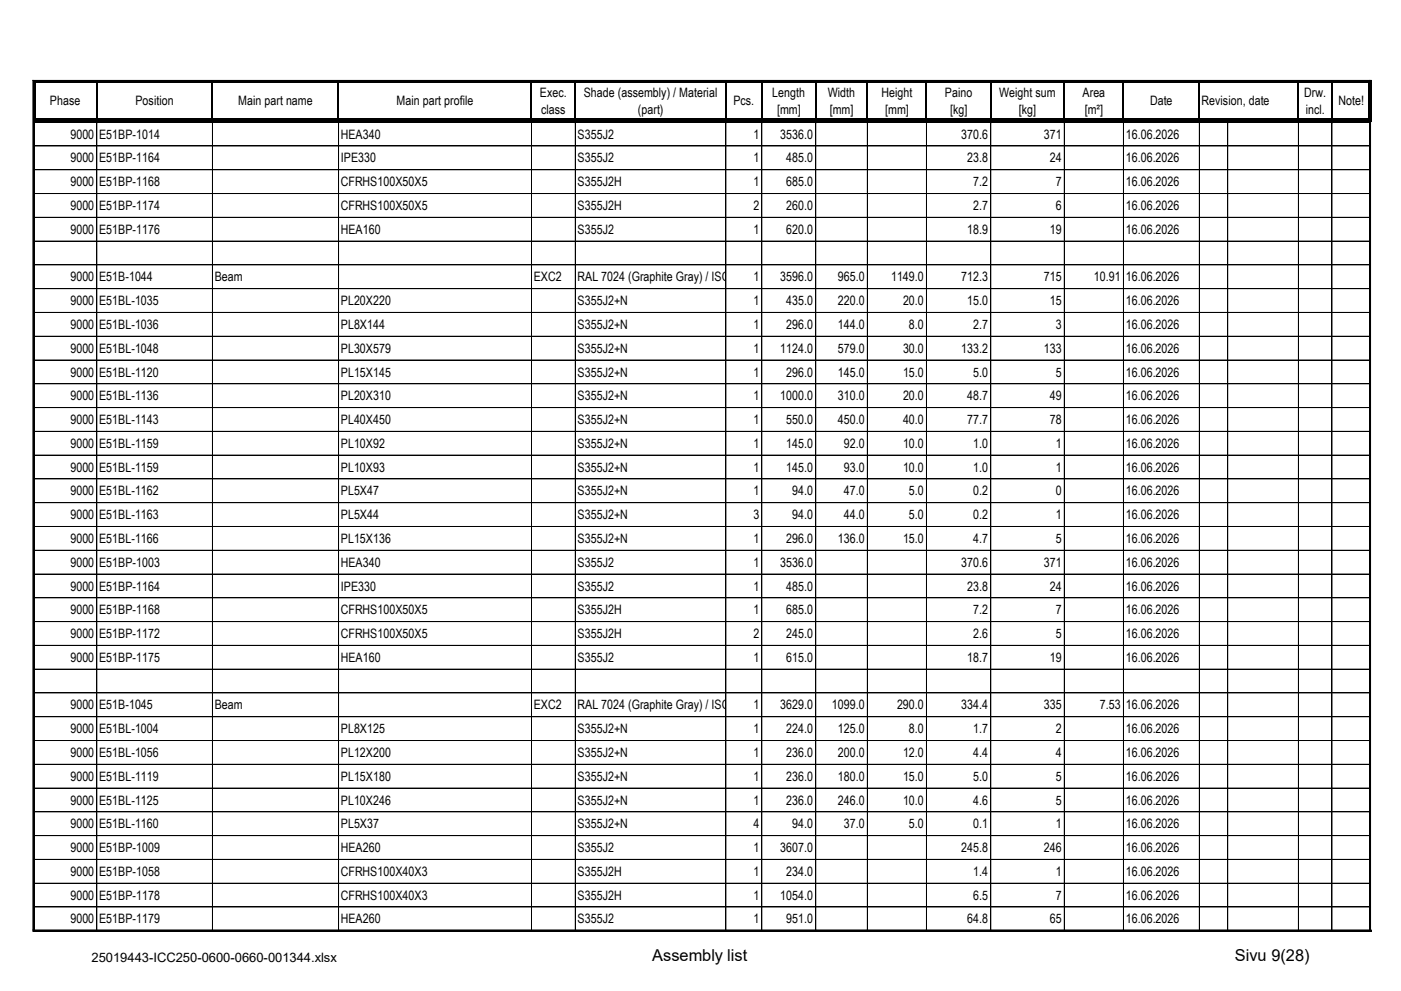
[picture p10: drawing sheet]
<svg xmlns="http://www.w3.org/2000/svg" width="297mm" height="210mm" viewBox="0 0 297 210" stroke-linecap="round" stroke-linejoin="round" font-family="sans-serif">
<defs><g id="words">
<g font-size="3.5">
<text x="138.2" y="203.6">Assembly list</text>
<text x="261.7" y="203.6">Sivu 9(28)</text>
</g>
<g font-size="2.8">
<text x="10.6" y="22.3">Phase</text>
<text x="28.7" y="22.3">Position</text>
<text x="50.5" y="22.3">Main part name</text>
<text x="84" y="22.3">Main part profile</text>
<text x="114.4" y="20.5">Exec.</text>
<text x="123.7" y="20.5">Shade (assembly) / Material</text>
<text x="155.4" y="22.3">Pcs.</text>
<text x="163.7" y="20.5">Length</text>
<text x="175.5" y="20.5">Width</text>
<text x="186.8" y="20.5">Height</text>
<text x="200.3" y="20.5">Paino</text>
<text x="211.8" y="20.5">Weight sum</text>
<text x="229.4" y="20.5">Area</text>
<text x="243.8" y="22.3">Date</text>
<text x="254.7" y="22.2">Revision, date</text>
<text x="276.4" y="20.5">Drw.</text>
<text x="283.7" y="22.3">Note!</text>
<text x="14.9" y="29.4">9000</text>
<text x="21" y="29.4">E51BP-1014</text>
<text x="72.2" y="29.4">HEA340</text>
<text x="114.7" y="24.1">class</text>
<text x="122.4" y="29.4">S355J2</text>
<text x="135.2" y="24.1">(part)</text>
<text x="159.7" y="29.4">1</text>
<text x="164.7" y="24.1">[mm]</text>
<text x="165.4" y="29.4">3536.0</text>
<text x="175.9" y="24.1">[mm]</text>
<text x="187.6" y="24.1">[mm]</text>
<text x="201.4" y="24.1">[kg]</text>
<text x="203.7" y="29.4">370.6</text>
<text x="215.9" y="24.1">[kg]</text>
<text x="221.2" y="29.4">371</text>
<text x="229.9" y="24.1">[m²]</text>
<text x="238.6" y="29.4">16.06.2026</text>
<text x="276.7" y="24.1">incl.</text>
<text x="14.9" y="34.4">9000</text>
<text x="21" y="34.4">E51BP-1164</text>
<text x="72.2" y="34.4">IPE330</text>
<text x="122.4" y="34.4">S355J2</text>
<text x="159.7" y="34.4">1</text>
<text x="166.6" y="34.4">485.0</text>
<text x="205" y="34.4">23.8</text>
<text x="222.5" y="34.4">24</text>
<text x="238.6" y="34.4">16.06.2026</text>
<text x="14.9" y="39.5">9000</text>
<text x="21" y="39.5">E51BP-1168</text>
<text x="72.2" y="39.5">CFRHS100X50X5</text>
<text x="122.4" y="39.5">S355J2H</text>
<text x="159.7" y="39.5">1</text>
<text x="166.6" y="39.5">685.0</text>
<text x="206.3" y="39.5">7.2</text>
<text x="223.8" y="39.5">7</text>
<text x="238.6" y="39.5">16.06.2026</text>
<text x="14.9" y="44.5">9000</text>
<text x="21" y="44.5">E51BP-1174</text>
<text x="72.2" y="44.5">CFRHS100X50X5</text>
<text x="122.4" y="44.5">S355J2H</text>
<text x="159.7" y="44.5">2</text>
<text x="166.6" y="44.5">260.0</text>
<text x="206.3" y="44.5">2.7</text>
<text x="223.8" y="44.5">6</text>
<text x="238.6" y="44.5">16.06.2026</text>
<text x="14.9" y="49.5">9000</text>
<text x="21" y="49.5">E51BP-1176</text>
<text x="72.2" y="49.5">HEA160</text>
<text x="122.4" y="49.5">S355J2</text>
<text x="159.7" y="49.5">1</text>
<text x="166.6" y="49.5">620.0</text>
<text x="205" y="49.5">18.9</text>
<text x="222.5" y="49.5">19</text>
<text x="238.6" y="49.5">16.06.2026</text>
<text x="14.9" y="59.6">9000</text>
<text x="21" y="59.6">E51B-1044</text>
<text x="45.5" y="59.6">Beam</text>
<text x="113.1" y="59.6">EXC2</text>
<text x="122.4" y="59.6">RAL 7024 (Graphite Gray) / ISO12944-5</text>
<text x="159.7" y="59.6">1</text>
<text x="165.4" y="59.6">3596.0</text>
<text x="177.6" y="59.6">965.0</text>
<text x="188.8" y="59.6">1149.0</text>
<text x="203.7" y="59.6">712.3</text>
<text x="221.2" y="59.6">715</text>
<text x="231.9" y="59.6">10.91</text>
<text x="238.6" y="59.6">16.06.2026</text>
<text x="14.9" y="64.7">9000</text>
<text x="21" y="64.7">E51BL-1035</text>
<text x="72.2" y="64.7">PL20X220</text>
<text x="122.4" y="64.7">S355J2+N</text>
<text x="159.7" y="64.7">1</text>
<text x="166.6" y="64.7">435.0</text>
<text x="177.6" y="64.7">220.0</text>
<text x="191.4" y="64.7">20.0</text>
<text x="205" y="64.7">15.0</text>
<text x="222.5" y="64.7">15</text>
<text x="238.6" y="64.7">16.06.2026</text>
<text x="14.9" y="69.7">9000</text>
<text x="21" y="69.7">E51BL-1036</text>
<text x="72.2" y="69.7">PL8X144</text>
<text x="122.4" y="69.7">S355J2+N</text>
<text x="159.7" y="69.7">1</text>
<text x="166.6" y="69.7">296.0</text>
<text x="177.6" y="69.7">144.0</text>
<text x="192.7" y="69.7">8.0</text>
<text x="206.3" y="69.7">2.7</text>
<text x="223.8" y="69.7">3</text>
<text x="238.6" y="69.7">16.06.2026</text>
<text x="14.9" y="74.7">9000</text>
<text x="21" y="74.7">E51BL-1048</text>
<text x="72.2" y="74.7">PL30X579</text>
<text x="122.4" y="74.7">S355J2+N</text>
<text x="159.7" y="74.7">1</text>
<text x="165.4" y="74.7">1124.0</text>
<text x="177.6" y="74.7">579.0</text>
<text x="191.4" y="74.7">30.0</text>
<text x="203.7" y="74.7">133.2</text>
<text x="221.2" y="74.7">133</text>
<text x="238.6" y="74.7">16.06.2026</text>
<text x="14.9" y="79.8">9000</text>
<text x="21" y="79.8">E51BL-1120</text>
<text x="72.2" y="79.8">PL15X145</text>
<text x="122.4" y="79.8">S355J2+N</text>
<text x="159.7" y="79.8">1</text>
<text x="166.6" y="79.8">296.0</text>
<text x="177.6" y="79.8">145.0</text>
<text x="191.4" y="79.8">15.0</text>
<text x="206.3" y="79.8">5.0</text>
<text x="223.8" y="79.8">5</text>
<text x="238.6" y="79.8">16.06.2026</text>
<text x="14.9" y="84.8">9000</text>
<text x="14.9" y="89.8">9000</text>
<text x="21" y="84.8">E51BL-1136</text>
<text x="21" y="89.8">E51BL-1143</text>
<text x="72.2" y="84.8">PL20X310</text>
<text x="72.2" y="89.8">PL40X450</text>
<text x="122.4" y="84.8">S355J2+N</text>
<text x="122.4" y="89.8">S355J2+N</text>
<text x="159.7" y="84.8">1</text>
<text x="159.7" y="89.8">1</text>
<text x="165.4" y="84.8">1000.0</text>
<text x="166.6" y="89.8">550.0</text>
<text x="177.6" y="84.8">310.0</text>
<text x="177.6" y="89.8">450.0</text>
<text x="191.4" y="84.8">20.0</text>
<text x="191.4" y="89.8">40.0</text>
<text x="205" y="84.8">48.7</text>
<text x="205" y="89.8">77.7</text>
<text x="222.5" y="84.8">49</text>
<text x="222.5" y="89.8">78</text>
<text x="238.6" y="84.8">16.06.2026</text>
<text x="238.6" y="89.8">16.06.2026</text>
<text x="14.9" y="94.9">9000</text>
<text x="21" y="94.9">E51BL-1159</text>
<text x="72.2" y="94.9">PL10X92</text>
<text x="122.4" y="94.9">S355J2+N</text>
<text x="159.7" y="94.9">1</text>
<text x="166.6" y="94.9">145.0</text>
<text x="178.9" y="94.9">92.0</text>
<text x="191.4" y="94.9">10.0</text>
<text x="206.3" y="94.9">1.0</text>
<text x="223.8" y="94.9">1</text>
<text x="238.6" y="94.9">16.06.2026</text>
<text x="14.9" y="99.9">9000</text>
<text x="21" y="99.9">E51BL-1159</text>
<text x="72.2" y="99.9">PL10X93</text>
<text x="122.4" y="99.9">S355J2+N</text>
<text x="159.7" y="99.9">1</text>
<text x="166.6" y="99.9">145.0</text>
<text x="178.9" y="99.9">93.0</text>
<text x="191.4" y="99.9">10.0</text>
<text x="206.3" y="99.9">1.0</text>
<text x="223.8" y="99.9">1</text>
<text x="238.6" y="99.9">16.06.2026</text>
<text x="14.9" y="105">9000</text>
<text x="21" y="105">E51BL-1162</text>
<text x="72.2" y="105">PL5X47</text>
<text x="122.4" y="105">S355J2+N</text>
<text x="159.7" y="105">1</text>
<text x="167.9" y="105">94.0</text>
<text x="178.9" y="105">47.0</text>
<text x="192.7" y="105">5.0</text>
<text x="206.3" y="105">0.2</text>
<text x="223.8" y="105">0</text>
<text x="238.6" y="105">16.06.2026</text>
<text x="14.9" y="110">9000</text>
<text x="21" y="110">E51BL-1163</text>
<text x="72.2" y="110">PL5X44</text>
<text x="122.4" y="110">S355J2+N</text>
<text x="159.7" y="110">3</text>
<text x="167.9" y="110">94.0</text>
<text x="178.9" y="110">44.0</text>
<text x="192.7" y="110">5.0</text>
<text x="206.3" y="110">0.2</text>
<text x="223.8" y="110">1</text>
<text x="238.6" y="110">16.06.2026</text>
<text x="14.9" y="115">9000</text>
<text x="21" y="115">E51BL-1166</text>
<text x="72.2" y="115">PL15X136</text>
<text x="122.4" y="115">S355J2+N</text>
<text x="159.7" y="115">1</text>
<text x="166.6" y="115">296.0</text>
<text x="177.6" y="115">136.0</text>
<text x="191.4" y="115">15.0</text>
<text x="206.3" y="115">4.7</text>
<text x="223.8" y="115">5</text>
<text x="238.6" y="115">16.06.2026</text>
<text x="14.9" y="120.1">9000</text>
<text x="14.9" y="125.1">9000</text>
<text x="21" y="120.1">E51BP-1003</text>
<text x="21" y="125.1">E51BP-1164</text>
<text x="72.2" y="120.1">HEA340</text>
<text x="72.2" y="125.1">IPE330</text>
<text x="122.4" y="120.1">S355J2</text>
<text x="122.4" y="125.1">S355J2</text>
<text x="159.7" y="120.1">1</text>
<text x="159.7" y="125.1">1</text>
<text x="165.4" y="120.1">3536.0</text>
<text x="166.6" y="125.1">485.0</text>
<text x="203.7" y="120.1">370.6</text>
<text x="205" y="125.1">23.8</text>
<text x="221.2" y="120.1">371</text>
<text x="222.5" y="125.1">24</text>
<text x="238.6" y="120.1">16.06.2026</text>
<text x="238.6" y="125.1">16.06.2026</text>
<text x="14.9" y="130.2">9000</text>
<text x="21" y="130.2">E51BP-1168</text>
<text x="72.2" y="130.2">CFRHS100X50X5</text>
<text x="122.4" y="130.2">S355J2H</text>
<text x="159.7" y="130.2">1</text>
<text x="166.6" y="130.2">685.0</text>
<text x="206.3" y="130.2">7.2</text>
<text x="223.8" y="130.2">7</text>
<text x="238.6" y="130.2">16.06.2026</text>
<text x="14.9" y="135.2">9000</text>
<text x="21" y="135.2">E51BP-1172</text>
<text x="72.2" y="135.2">CFRHS100X50X5</text>
<text x="122.4" y="135.2">S355J2H</text>
<text x="159.7" y="135.2">2</text>
<text x="166.6" y="135.2">245.0</text>
<text x="206.3" y="135.2">2.6</text>
<text x="223.8" y="135.2">5</text>
<text x="238.6" y="135.2">16.06.2026</text>
<text x="14.9" y="140.2">9000</text>
<text x="21" y="140.2">E51BP-1175</text>
<text x="72.2" y="140.2">HEA160</text>
<text x="122.4" y="140.2">S355J2</text>
<text x="159.7" y="140.2">1</text>
<text x="166.6" y="140.2">615.0</text>
<text x="205" y="140.2">18.7</text>
<text x="222.5" y="140.2">19</text>
<text x="238.6" y="140.2">16.06.2026</text>
<text x="14.9" y="150.3">9000</text>
<text x="14.9" y="155.4">9000</text>
<text x="21" y="150.3">E51B-1045</text>
<text x="21" y="155.4">E51BL-1004</text>
<text x="45.5" y="150.3">Beam</text>
<text x="72.2" y="155.4">PL8X125</text>
<text x="113.1" y="150.3">EXC2</text>
<text x="122.4" y="150.3">RAL 7024 (Graphite Gray) / ISO12944-5</text>
<text x="122.4" y="155.4">S355J2+N</text>
<text x="159.7" y="150.3">1</text>
<text x="159.7" y="155.4">1</text>
<text x="165.4" y="150.3">3629.0</text>
<text x="166.6" y="155.4">224.0</text>
<text x="176.3" y="150.3">1099.0</text>
<text x="177.6" y="155.4">125.0</text>
<text x="190.1" y="150.3">290.0</text>
<text x="192.7" y="155.4">8.0</text>
<text x="203.7" y="150.3">334.4</text>
<text x="206.3" y="155.4">1.7</text>
<text x="221.2" y="150.3">335</text>
<text x="223.8" y="155.4">2</text>
<text x="233.1" y="150.3">7.53</text>
<text x="238.6" y="150.3">16.06.2026</text>
<text x="238.6" y="155.4">16.06.2026</text>
<text x="14.9" y="160.4">9000</text>
<text x="21" y="160.4">E51BL-1056</text>
<text x="72.2" y="160.4">PL12X200</text>
<text x="122.4" y="160.4">S355J2+N</text>
<text x="159.7" y="160.4">1</text>
<text x="166.6" y="160.4">236.0</text>
<text x="177.6" y="160.4">200.0</text>
<text x="191.4" y="160.4">12.0</text>
<text x="206.3" y="160.4">4.4</text>
<text x="223.8" y="160.4">4</text>
<text x="238.6" y="160.4">16.06.2026</text>
<text x="14.9" y="165.4">9000</text>
<text x="21" y="165.4">E51BL-1119</text>
<text x="72.2" y="165.4">PL15X180</text>
<text x="122.4" y="165.4">S355J2+N</text>
<text x="159.7" y="165.4">1</text>
<text x="166.6" y="165.4">236.0</text>
<text x="177.6" y="165.4">180.0</text>
<text x="191.4" y="165.4">15.0</text>
<text x="206.3" y="165.4">5.0</text>
<text x="223.8" y="165.4">5</text>
<text x="238.6" y="165.4">16.06.2026</text>
<text x="14.9" y="170.5">9000</text>
<text x="21" y="170.5">E51BL-1125</text>
<text x="72.2" y="170.5">PL10X246</text>
<text x="122.4" y="170.5">S355J2+N</text>
<text x="159.7" y="170.5">1</text>
<text x="166.6" y="170.5">236.0</text>
<text x="177.6" y="170.5">246.0</text>
<text x="191.4" y="170.5">10.0</text>
<text x="206.3" y="170.5">4.6</text>
<text x="223.8" y="170.5">5</text>
<text x="238.6" y="170.5">16.06.2026</text>
<text x="14.9" y="175.5">9000</text>
<text x="21" y="175.5">E51BL-1160</text>
<text x="72.2" y="175.5">PL5X37</text>
<text x="122.4" y="175.5">S355J2+N</text>
<text x="159.7" y="175.5">4</text>
<text x="167.9" y="175.5">94.0</text>
<text x="178.9" y="175.5">37.0</text>
<text x="192.7" y="175.5">5.0</text>
<text x="206.3" y="175.5">0.1</text>
<text x="223.8" y="175.5">1</text>
<text x="238.6" y="175.5">16.06.2026</text>
<text x="14.9" y="180.5">9000</text>
<text x="14.9" y="185.6">9000</text>
<text x="21" y="180.5">E51BP-1009</text>
<text x="21" y="185.6">E51BP-1058</text>
<text x="72.2" y="180.5">HEA260</text>
<text x="72.2" y="185.6">CFRHS100X40X3</text>
<text x="122.4" y="180.5">S355J2</text>
<text x="122.4" y="185.6">S355J2H</text>
<text x="159.7" y="180.5">1</text>
<text x="159.7" y="185.6">1</text>
<text x="165.4" y="180.5">3607.0</text>
<text x="166.6" y="185.6">234.0</text>
<text x="203.7" y="180.5">245.8</text>
<text x="206.3" y="185.6">1.4</text>
<text x="221.2" y="180.5">246</text>
<text x="223.8" y="185.6">1</text>
<text x="238.6" y="180.5">16.06.2026</text>
<text x="238.6" y="185.6">16.06.2026</text>
<text x="14.9" y="190.6">9000</text>
<text x="21" y="190.6">E51BP-1178</text>
<text x="72.2" y="190.6">CFRHS100X40X3</text>
<text x="122.4" y="190.6">S355J2H</text>
<text x="159.7" y="190.6">1</text>
<text x="165.4" y="190.6">1054.0</text>
<text x="206.3" y="190.6">6.5</text>
<text x="223.8" y="190.6">7</text>
<text x="238.6" y="190.6">16.06.2026</text>
<text x="14.9" y="195.7">9000</text>
<text x="21" y="195.7">E51BP-1179</text>
<text x="72.2" y="195.7">HEA260</text>
<text x="122.4" y="195.7">S355J2</text>
<text x="159.7" y="195.7">1</text>
<text x="166.6" y="195.7">951.0</text>
<text x="205" y="195.7">64.8</text>
<text x="222.5" y="195.7">65</text>
<text x="238.6" y="195.7">16.06.2026</text>
<text x="19.4" y="203.8">25019443-ICC250-0600-0660-001344.xlsx</text>
</g>
</g></defs>
<path d="M7.3 17.3v8.6M7.5 17.4h283.2" fill="none" stroke="#000" stroke-width=".22"/>
<g fill="none" stroke="#000" stroke-width=".34">
<path d="M7 17.2h283.6M7.1 17v180.4M20.5 17.5v7.7M45 17.5v7.7M71.7 17.5v7.7M112.6 17.5v7.7M121.9 17.5v7.7M153.8 17.5v7.7M161.4 17.5v7.7M172.9 17.5v7.7M183.8 17.5v7.7M196.3 17.5v7.7"/>
<path d="M210 17.5v7.7M225.5 17.5v7.7M238.1 17.5v7.7M254.2 17.5v7.7M275.2 17.5v7.7M282.3 17.5v7.7M290.4 17v180.4M7 197.2h283.6"/>
</g>
<g fill="#000">
<path d="M7.5 25.2h283.2v.7h-283.2z" fill-rule="evenodd"/>
<path d="M20.5 25.9v.1z" fill-rule="evenodd"/>
<path d="M45 25.9v.1z" fill-rule="evenodd"/>
<path d="M71.7 25.9l.1 .1z" fill-rule="evenodd"/>
<path d="M112.6 25.9l.1 .1z" fill-rule="evenodd"/>
<path d="M121.9 25.9v.1z" fill-rule="evenodd"/>
<path d="M153.8 25.9l.1 .1z" fill-rule="evenodd"/>
<path d="M161.4 25.9l.1 .1z" fill-rule="evenodd"/>
<path d="M172.9 25.9v.1z" fill-rule="evenodd"/>
<path d="M183.8 25.9v.1z" fill-rule="evenodd"/>
<path d="M196.3 25.9l.1 .1z" fill-rule="evenodd"/>
<path d="M210 25.9v.1z" fill-rule="evenodd"/>
<path d="M225.5 25.9l.1 .1z" fill-rule="evenodd"/>
<path d="M238.1 25.9v.1z" fill-rule="evenodd"/>
<path d="M254.2 25.9v.1z" fill-rule="evenodd"/>
<path d="M260.2 25.9v.1z" fill-rule="evenodd"/>
<path d="M275.2 25.9v.1z" fill-rule="evenodd"/>
<path d="M282.3 25.9v.1z" fill-rule="evenodd"/>
<path d="M290.1 17.5h.6v8.4h-.6z" fill-rule="evenodd"/>
<path d="M290.4 25.9l.1 .1z" fill-rule="evenodd"/>
</g>
<g fill="none" stroke="#000" stroke-width=".21">
<path d="M290.3 17v180.3M290.6 17h-283.6v180.3M7.2 30.9h283.3M7.2 36h283.3M20.5 25.9v171.3M45 25.9v171.3M71.8 25.9v171.3M112.6 25.9v171.3M121.9 25.9v171.3M153.8 25.9v171.3M161.5 25.9v171.3M172.9 25.9v171.3"/>
<path d="M183.8 25.9v171.3M196.4 25.9v171.3M210 25.9v171.3M225.6 25.9v171.3M238.1 25.9v171.3M254.2 25.9v171.3M260.2 25.9v171.3M275.2 25.9v171.3M282.3 25.9v171.3M290.5 25.9v171.3h-283.3M7.2 41h283.3M7.2 46h283.3"/>
<path d="M7.2 56.1h283.3M290.5 51.1h-283.3M7.2 61.2h283.3M7.2 66.2h283.3M7.2 71.2h283.3M290.5 76.3h-283.3M7.2 81.3h283.3M7.2 86.4h283.3M7.2 91.4h283.3M7.2 96.4h283.3M7.2 101.5h283.3M7.2 111.6h283.3"/>
<path d="M7.2 116.6h283.3M290.5 106.5h-283.3M7.2 121.6h283.3M7.2 126.7h283.3M7.2 131.7h283.3M7.2 136.7h283.3M7.2 141.8h283.3M7.2 146.8h283.3M7.2 156.9h283.3M290.5 151.9h-283.3M7.2 161.9h283.3M290.5 167h-283.3"/>
<path d="M290.5 172h-283.3M290.5 177.1h-283.3M7 197h283.6M290.5 182.1h-283.3M290.5 187.1h-283.3M290.5 192.2h-283.3"/>
</g>
<use href="#words"/>
</svg>
